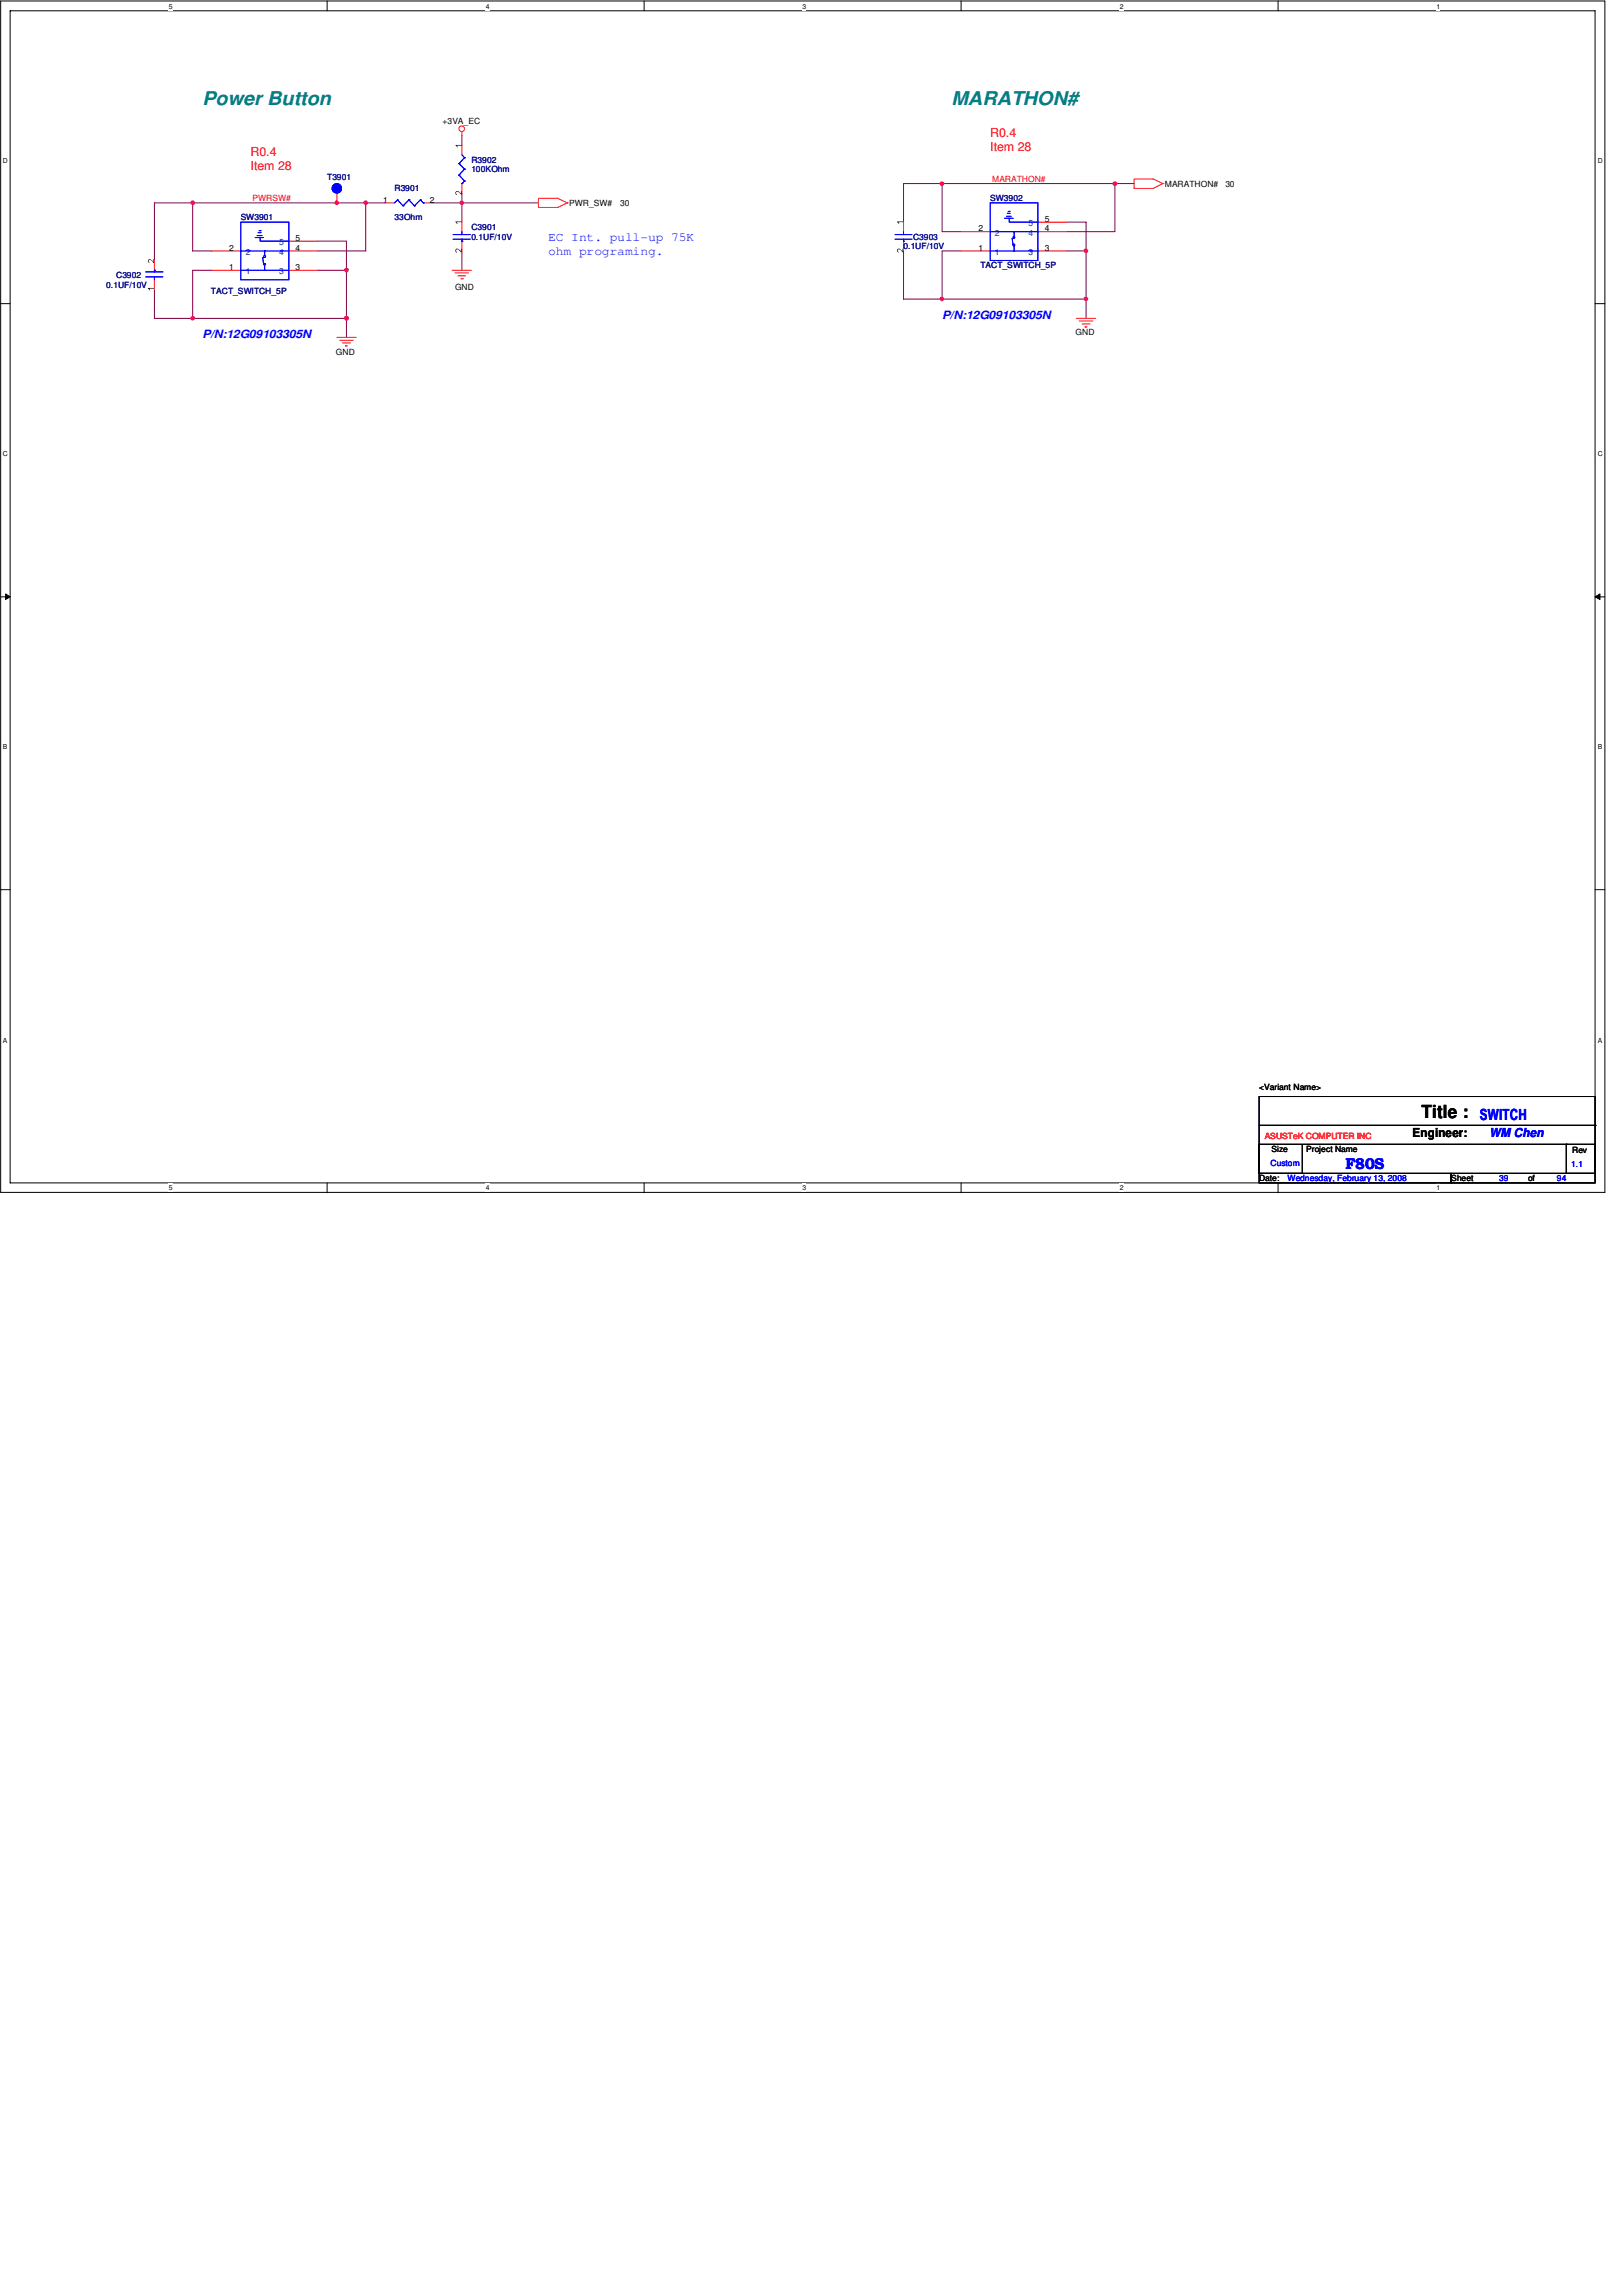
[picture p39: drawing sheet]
<svg xmlns="http://www.w3.org/2000/svg" width="210mm" height="297mm" viewBox="0 0 210 297" stroke-linecap="round" stroke-linejoin="round" font-family="sans-serif">
<defs><g id="words">
<g font-size="2.5" fill="#008080">
<text x="26.2" y="13.6">Power Button</text>
<text x="123.1" y="13.6">MARATHON#</text>
</g>
<text font-size="2.3" x="183.9" y="144.7">Title :</text>
<g font-size="2" fill="#00f">
<text x="191.5" y="144.9">SWITCH</text>
<text x="174.1" y="151.2">F80S</text>
</g>
<g font-size="1.6" fill="#f00">
<text x="128.1" y="17.7">R0.4</text>
<text x="32.4" y="20.2">R0.4</text>
<text x="32.4" y="22.1">Item 28</text>
<text x="128.1" y="19.6">Item 28</text>
</g>
<g font-size="1.6" fill="#00f">
<text x="71" y="31.2">EC Int. pull-up 75K</text>
<text x="71" y="32.9">ohm programing.</text>
<text x="192.7" y="147.1">WM Chen</text>
</g>
<text font-size="1.6" x="182.8" y="147.1">Engineer:</text>
<g font-size="1.5" fill="#00f">
<text x="121.9" y="41.3">P/N:12G09103305N</text>
<text x="26.2" y="43.7">P/N:12G09103305N</text>
</g>
<g font-size="1.1">
<text x="57.3" y="16.1">+3VA_EC</text>
<text x="49.6" y="26.2">1</text>
<text x="55.6" y="26.2">2</text>
<text x="73.7" y="26.6">PWR_SW#</text>
<text x="80.3" y="26.6">30</text>
<text x="126.6" y="29.9">2</text>
<text x="135.2" y="28.7">5</text>
<text x="135.2" y="29.9">4</text>
<text x="150.7" y="24.2">MARATHON#</text>
<text x="158.6" y="24.2">30</text>
<text x="29.7" y="34.9">1</text>
<text x="29.7" y="32.4">2</text>
<text x="38.2" y="34.9">3</text>
<text x="38.2" y="31.2">5</text>
<text x="38.2" y="32.4">4</text>
<text x="126.6" y="32.4">1</text>
<text x="135.2" y="32.4">3</text>
<text x="58.9" y="37.5">GND</text>
<text x="43.5" y="45.9">GND</text>
<text x="139.2" y="43.4">GND</text>
<text x="162.9" y="141">&lt;Variant Name&gt;</text>
<text x="164.5" y="149.1">Size</text>
<text x="169" y="149.1">Project Name</text>
<text x="203.5" y="149.2">Rev</text>
<text x="162.9" y="152.8">Date:</text>
<text x="187.8" y="152.8">Sheet</text>
<text x="197.7" y="152.8">of</text>
</g>
<g font-size="1.1" fill="#000080">
<text x="42.3" y="23.3">T3901</text>
<text x="61" y="21">R3902</text>
<text x="61" y="22.3">100KOhm</text>
<text x="31.2" y="28.5">SW3901</text>
<text x="51.1" y="24.8">R3901</text>
<text x="51.1" y="28.5">33Ohm</text>
<text x="61" y="29.8">C3901</text>
<text x="128.1" y="26">SW3902</text>
<text x="15" y="36">C3902</text>
<text x="61" y="31">0.1UF/10V</text>
<text x="116.9" y="32.2">0.1UF/10V</text>
<text x="118.2" y="31">C3903</text>
<text x="126.9" y="34.7">TACT_SWITCH_5P</text>
<text x="13.8" y="37.2">0.1UF/10V</text>
<text x="27.3" y="38">TACT_SWITCH_5P</text>
</g>
<g font-size="1.1" fill="#f00">
<text x="128.4" y="23.5">MARATHON#</text>
<text x="32.7" y="26">PWRSW#</text>
<text x="163.7" y="147.3">ASUSTeK COMPUTER INC</text>
</g>
<g font-size="1.1" fill="#004080">
<text x="133.1" y="29.3">5</text>
<text x="31.8" y="35.5">1</text>
<text x="31.8" y="33">2</text>
<text x="36.1" y="35.5">3</text>
<text x="36.1" y="31.7">5</text>
<text x="36.1" y="33">4</text>
<text x="128.7" y="33">1</text>
<text x="128.7" y="30.5">2</text>
<text x="133.1" y="33">3</text>
<text x="133.1" y="30.5">4</text>
</g>
<g font-size="1.1" fill="#00f">
<text x="164.4" y="150.8">Custom</text>
<text x="166.6" y="152.8">Wednesday, February 13, 2008</text>
<text x="194" y="152.8">39</text>
<text x="201.5" y="152.8">94</text>
<text x="203.3" y="151">1.1</text>
</g>
<g font-size=".9">
<text x="21.8" y="1.1">5</text>
<text x="62.9" y="1.1">4</text>
<text x="103.8" y="1.1">3</text>
<text x="144.9" y="1.1">2</text>
<text x="185.9" y="1.1">1</text>
<text x=".4" y="21.1">D</text>
<text x="206.8" y="21.1">D</text>
<text x=".4" y="59.1">C</text>
<text x="206.8" y="59.1">C</text>
<text x=".4" y="96.9">B</text>
<text x="206.8" y="96.9">B</text>
<text x=".4" y="134.9">A</text>
<text x="206.8" y="134.9">A</text>
<text x="21.8" y="154">5</text>
<text x="62.9" y="154">4</text>
<text x="103.8" y="154">3</text>
<text x="144.9" y="154">2</text>
<text x="185.9" y="154">1</text>
</g>
</g></defs>
<path d="M.1 .1h207.6v154.2h-207.6zM1.3 1.4h205.1v151.6h-205.1z" fill="none" stroke="#000" stroke-width=".13"/>
<g fill="#fff">
<path d="M21.8 .3h.6v1h-.6z"/>
<path d="M21.8 153.2h.6v1h-.6z"/>
</g>
<path d="M42.3 .1v1.3M42.3 153v1.3" fill="none" stroke="#000" stroke-width=".13"/>
<g fill="#fff">
<path d="M62.8 .3h.6v1h-.6z"/>
<path d="M62.8 153.2h.6v1h-.6z"/>
</g>
<path d="M83.4 .1v1.3M83.4 153v1.3" fill="none" stroke="#000" stroke-width=".13"/>
<g fill="#fff">
<path d="M103.8 .3h.6v1h-.6z"/>
<path d="M103.8 153.2h.6v1h-.6z"/>
</g>
<path d="M124.4 .1v1.3M124.4 153v1.3" fill="none" stroke="#000" stroke-width=".13"/>
<g fill="#fff">
<path d="M144.9 .3h.5v1h-.5z"/>
<path d="M144.9 153.2h.5v1h-.5z"/>
</g>
<path d="M165.4 .1v1.3M165.4 153v1.3" fill="none" stroke="#000" stroke-width=".13"/>
<g fill="#fff">
<path d="M185.9 .3h.5v1h-.5z"/>
<path d="M185.9 153.2h.5v1h-.5z"/>
<path d="M.4 20.3h.7v1h-.7z"/>
<path d="M206.7 20.3h.7v1h-.7z"/>
<path d="M.4 58.2h.7v1.1h-.7z"/>
<path d="M206.7 58.2h.7v1.1h-.7z"/>
</g>
<path d="M.1 39.3h1.2M206.4 39.3h1.3" fill="none" stroke="#000" stroke-width=".13"/>
<g fill="#fff">
<path d="M.4 96.1h.6v1.1h-.6z"/>
<path d="M206.7 96.1h.6v1.1h-.6z"/>
</g>
<path d="M.1 77.2h1.2M.7 76.8l.6 .4-.6 .4zM206.4 77.2l.7-.4v.8zM206.4 77.2h1.3" fill="none" stroke="#000" stroke-width=".13"/>
<path d="M.7 76.8l.6 .4-.6 .4zM206.4 77.2l.7-.4v.8z" fill="#000"/>
<g fill="#fff">
<path d="M.4 134h.6v1.1h-.6z"/>
<path d="M206.7 134h.6v1.1h-.6z"/>
</g>
<path d="M.1 115.1h1.2M206.4 115.1h1.3" fill="none" stroke="#000" stroke-width=".13"/>
<path d="M20 26.2h4.9v6.3h2.5M24.9 41.2h.1M24.9 41.2h19.9" fill="none" stroke="#800040" stroke-width=".13"/>
<circle cx="44.8" cy="41.2" r=".24" fill="#f0f"/>
<circle cx="44.8" cy="41.2" r=".24" fill="none" stroke="#f0f" stroke-width=".13"/>
<circle cx="24.9" cy="41.2" r=".24" fill="#f0f"/>
<circle cx="24.9" cy="41.2" r=".24" fill="none" stroke="#f0f" stroke-width=".13"/>
<path d="M43.6 26.2h.1M43.6 26.2h3.7M20 41.2h4.9M44.8 41.2v2.4" fill="none" stroke="#800040" stroke-width=".13"/>
<path d="M43.4 26.1l.2-.1 .1 .1 .1 .1-.1 .2h-.3z" fill-rule="evenodd" fill="#f0f"/>
<path d="M43.4 26.1l.2-.1 .1 .1 .1 .1-.1 .2h-.3z" fill="none" stroke="#f0f" stroke-width=".13"/>
<path d="M20 26.2v7.5M20 37.4v3.8M24.9 35v6.2M41.1 35h3.7M44.8 35h.1M44.8 35v6.2" fill="none" stroke="#800040" stroke-width=".13"/>
<circle cx="44.8" cy="41.2" r=".24" fill="#f0f"/>
<circle cx="44.8" cy="41.2" r=".24" fill="none" stroke="#f0f" stroke-width=".13"/>
<circle cx="44.8" cy="35" r=".24" fill="#f0f"/>
<circle cx="44.8" cy="35" r=".24" fill="none" stroke="#f0f" stroke-width=".13"/>
<path d="M59.8 17.5v1.3M41.1 31.2h3.7M59.8 26.2h.1M59.8 26.2v2.5M59.8 32.5v2.5M59.8 26.2h9.9" fill="none" stroke="#800040" stroke-width=".13"/>
<path d="M59.6 26.1l.1-.1 .2 .1 .1 .1-.1 .2h-.3z" fill-rule="evenodd" fill="#f0f"/>
<path d="M59.6 26.1l.1-.1 .2 .1 .1 .1-.1 .2h-.3z" fill="none" stroke="#f0f" stroke-width=".13"/>
<path d="M47.3 26.2h.1M47.3 26.2h2.5M47.3 26.2v6.3" fill="none" stroke="#800040" stroke-width=".13"/>
<path d="M47.2 26l.3 .1v.3h-.4v-.2z" fill-rule="evenodd" fill="#f0f"/>
<path d="M47.2 26l.3 .1v.3h-.4v-.2z" fill="none" stroke="#f0f" stroke-width=".13"/>
<path d="M24.9 26.2h.1M24.9 35h2.5M24.9 26.2h18.7M41.1 32.5h6.2" fill="none" stroke="#800040" stroke-width=".13"/>
<circle cx="24.9" cy="26.2" r=".25" fill="#f0f"/>
<circle cx="24.9" cy="26.2" r=".25" fill="none" stroke="#f0f" stroke-width=".13"/>
<path d="M44.8 31.2v3.8M59.8 25v1.2h-3.8M121.9 38.7h.1M121.9 38.7h18.6M144.3 23.7v6.3" fill="none" stroke="#800040" stroke-width=".13"/>
<path d="M121.7 38.5h.4v.2v.1l-.2 .1-.2-.1z" fill-rule="evenodd" fill="#f0f"/>
<path d="M121.7 38.5h.4v.2v.1l-.2 .1-.2-.1z" fill="none" stroke="#f0f" stroke-width=".13"/>
<path d="M116.9 23.7v5M116.9 32.5v6.2h5v-6.2M121.9 23.7v6.3h2.5M138 30h6.3M138 32.5h2.5M140.5 32.5h.1M140.5 32.5v8.7" fill="none" stroke="#800040" stroke-width=".13"/>
<path d="M140.4 38.5h.3v.3l-.3 .1-.1-.2z" fill-rule="evenodd" fill="#f0f"/>
<path d="M140.4 38.5h.3v.3l-.3 .1-.1-.2z" fill="none" stroke="#f0f" stroke-width=".13"/>
<path d="M140.4 32.3h.3v.3h-.3l-.1-.2z" fill-rule="evenodd" fill="#f0f"/>
<path d="M140.4 32.3h.3v.3h-.3l-.1-.2z" fill="none" stroke="#f0f" stroke-width=".13"/>
<path d="M116.9 23.7h5M144.3 23.7h.1M144.3 23.7h2.5" fill="none" stroke="#800040" stroke-width=".13"/>
<circle cx="144.3" cy="23.8" r=".24" fill="#f0f"/>
<circle cx="144.3" cy="23.8" r=".24" fill="none" stroke="#f0f" stroke-width=".13"/>
<path d="M121.9 23.7h.1M121.9 32.5h2.5M121.9 23.7h22.4M138 28.7h2.5v3.8" fill="none" stroke="#800040" stroke-width=".13"/>
<path d="M121.7 23.6h.4v.1v.2l-.2 .1-.2-.1z" fill-rule="evenodd" fill="#f0f"/>
<path d="M121.7 23.6h.4v.1v.2l-.2 .1-.2-.1z" fill="none" stroke="#f0f" stroke-width=".13"/>
<g fill="none" stroke="#f00" stroke-width=".13">
<path d="M59.8 17.1v.4M43.6 25v1.2M49.8 26.2h1.3M54.8 26.2h1.2M58.5 35h2.5M58.9 35.3h1.7M59.3 35.7h.9M59.6 36.1h.3M59.9 36.1h.1M69.7 26.8h.1M73.4 26.2h.1M73.4 26.2l-1.2-.5h-2.5v1.1"/>
<path d="M73.4 26.2l-1.2 .6h-2.5M116.9 28.7v1.3M116.9 31.2v1.3M124.4 32.5h3.7M124.4 30h3.7M134.3 32.5h3.7M134.3 30h3.7M134.3 28.7h3.7M146.8 24.4h.1M150.5 23.7h.1M150.5 23.7l-1.3-.5h-2.4v1.2M150.5 23.7l-1.3 .7h-2.4"/>
<path d="M43.6 43.6h2.5M44 44h1.7M44.3 44.4h1M44.7 44.7h.1M44.7 44.7h.3M139.3 41.2h2.5M139.7 41.5h1.7M140 41.9h1.1M140.4 42.3h.1M140.4 42.3h.3"/>
<circle cx="59.7" cy="16.7" r=".37"/>
</g>
<path d="M162.9 141.9h43.5v9.9h-43.5zM162.9 148h5.6v3.8h-5.6zM162.9 151.8h24.9v1.2h-24.9zM162.9 145.6h43.5M168.6 148h34.1M187.8 151.8h18.6v1.2h-18.6zM202.7 148h3.7v3.8h-3.7zM202.7 148h.1M206.4 145.6h.1" fill="none" stroke="#000" stroke-width=".13"/>
<g fill="none" stroke="#00f" stroke-width=".13">
<path d="M51.4 25.9h.1M51.4 25.9l.8 .7M51.4 25.9l-.3 .3M52.2 26.6h.1M52.9 25.9h.1M52.9 25.9l.7 .7M52.9 25.9l-.7 .7M53.6 26.6h.1M54.4 25.9h.1M54.4 25.9l.4 .3M54.4 25.9l-.8 .7M54.8 26.2h.1"/>
<path d="M115.8 30.4h2.2M115.8 30.9h2.2M116.9 31.2h.1M116.9 30v.4M116.9 30.9v.3M128.1 26.2h6.2v7.5h-6.2zM128.1 32.5h6.2M128.1 30h6.2M130 28.2h1.1M130.3 28h.6M130.3 27.6h.4M130.5 27.3h.1"/>
<path d="M130.6 28.2v.5h3.7M130.6 27.3h.1M131 30.9h.1M131 30.9l.1 .8M131.1 31.6h.2l-.1 .2h-.1zM131.1 30.6h.2v.2h-.2zM131.2 30v.6M131.2 31.8v.7"/>
</g>
<path d="M116.1 28.7h.8h-.6l.1 .3h-.1zM116.2 32.2a.59 .59 0 0 1 .6 .4v-.4h.1v.5l-.1-.1a.36 .36 0 0 0-.6-.2l.1 .3-.2-.3z" fill="#000"/>
<circle cx="43.6" cy="24.4" r=".62" fill="#00f"/>
<circle cx="43.6" cy="24.4" r=".62" fill="none" stroke="#00f" stroke-width=".13"/>
<circle cx="43.6" cy="24.4" r=".62" fill="#00f"/>
<g fill="none" stroke="#00f" stroke-width=".13">
<path d="M18.8 35.8h2.3M18.8 35.2h2.3M20 35h.1M20 35v.2M20 35.8v.4M31.2 28.7h6.2v7.5h-6.2zM31.2 35h6.2M31.2 32.5h6.2M33 30.7h1.1M33.3 30.5h.6M33.4 30.1h.4M33.5 29.8h.2"/>
<path d="M33.7 30.7v.5h3.7M33.7 29.8h.1M34 33.3h.1M34 33.3l.1 .9M34.2 34.1h.1v.2h-.1zM34.2 33.1h.1v.2h-.1zM34.2 32.5v.6M34.2 34.3v.7M58.6 30.4h2.3M58.6 30.9h2.3M59.4 22.6h.1M59.4 21.2h.1"/>
<path d="M59.4 22.6l.7 .8M59.4 21.2l.7 .7M59.8 31.2h.1M59.8 23.7h.1M59.8 30v.4M59.8 30.9v.3M59.8 20l.3 .4M60.1 23.4h.1M60.1 20.4h.1M60.1 21.9h.1M60.1 23.4l-.3 .3M60.1 21.9l-.7 .7"/>
<path d="M60.1 20.4l-.7 .8"/>
<circle cx="43.6" cy="24.4" r=".62"/>
</g>
<path d="M59.8 18.8v1.2M20 33.7v1.3M20 36.2v1.2M27.4 35h3.8M27.4 32.5h3.8M37.4 35h3.7M37.4 32.5h3.7M37.4 31.2h3.7M59.8 23.7v1.3M59.8 28.7v1.3M59.8 31.2v1.3" fill="none" stroke="#f00" stroke-width=".13"/>
<path d="M58.9 18.8h.8h-.6l.1 .2h-.1zM19.1 37.3h.8h-.6l.1 .2h-.1zM19.2 33.6a.48 .48 0 0 1 .7 .4v-.5v.5h-.1a.36 .36 0 0 0-.6-.3l.1 .3-.1-.1zM58.9 28.7h.8h-.6l.1 .3h-.1zM59 32.2a.59 .59 0 0 1 .6 .4v-.4h.1v.5l-.1-.1a.44 .44 0 0 0-.5-.3l-.1 .2 .1 .2-.1-.1zM59 24.8a.48 .48 0 0 1 .6 .3v-.4h.1v.5l-.1-.1a.43 .43 0 0 0-.6-.2l.1 .3-.1-.1-.1-.2z" fill="#000"/>
<circle cx="44.8" cy="41.2" r=".24" fill="#f0f"/>
<circle cx="44.8" cy="41.2" r=".24" fill="none" stroke="#f0f" stroke-width=".13"/>
<circle cx="24.9" cy="41.2" r=".24" fill="#f0f"/>
<circle cx="24.9" cy="41.2" r=".24" fill="none" stroke="#f0f" stroke-width=".13"/>
<path d="M43.4 26.1l.2-.1 .1 .1 .1 .1-.1 .2h-.3z" fill-rule="evenodd" fill="#f0f"/>
<path d="M43.4 26.1l.2-.1 .1 .1 .1 .1-.1 .2h-.3z" fill="none" stroke="#f0f" stroke-width=".13"/>
<circle cx="44.8" cy="41.2" r=".24" fill="#f0f"/>
<circle cx="44.8" cy="41.2" r=".24" fill="none" stroke="#f0f" stroke-width=".13"/>
<circle cx="44.8" cy="35" r=".24" fill="#f0f"/>
<circle cx="44.8" cy="35" r=".24" fill="none" stroke="#f0f" stroke-width=".13"/>
<path d="M59.6 26.1l.1-.1 .2 .1 .1 .1-.1 .2h-.3z" fill-rule="evenodd" fill="#f0f"/>
<path d="M59.6 26.1l.1-.1 .2 .1 .1 .1-.1 .2h-.3z" fill="none" stroke="#f0f" stroke-width=".13"/>
<path d="M47.2 26l.3 .1v.3h-.4v-.2z" fill-rule="evenodd" fill="#f0f"/>
<path d="M47.2 26l.3 .1v.3h-.4v-.2z" fill="none" stroke="#f0f" stroke-width=".13"/>
<circle cx="24.9" cy="26.2" r=".25" fill="#f0f"/>
<circle cx="24.9" cy="26.2" r=".25" fill="none" stroke="#f0f" stroke-width=".13"/>
<path d="M121.7 38.5h.4v.2v.1l-.2 .1-.2-.1z" fill-rule="evenodd" fill="#f0f"/>
<path d="M121.7 38.5h.4v.2v.1l-.2 .1-.2-.1z" fill="none" stroke="#f0f" stroke-width=".13"/>
<path d="M140.4 38.5h.3v.3l-.3 .1-.1-.2z" fill-rule="evenodd" fill="#f0f"/>
<path d="M140.4 38.5h.3v.3l-.3 .1-.1-.2z" fill="none" stroke="#f0f" stroke-width=".13"/>
<path d="M140.4 32.3h.3v.3h-.3l-.1-.2z" fill-rule="evenodd" fill="#f0f"/>
<path d="M140.4 32.3h.3v.3h-.3l-.1-.2z" fill="none" stroke="#f0f" stroke-width=".13"/>
<circle cx="144.3" cy="23.8" r=".24" fill="#f0f"/>
<circle cx="144.3" cy="23.8" r=".24" fill="none" stroke="#f0f" stroke-width=".13"/>
<path d="M121.7 23.6h.4v.1v.2l-.2 .1-.2-.1z" fill-rule="evenodd" fill="#f0f"/>
<path d="M121.7 23.6h.4v.1v.2l-.2 .1-.2-.1z" fill="none" stroke="#f0f" stroke-width=".13"/>
<use href="#words"/>
</svg>
